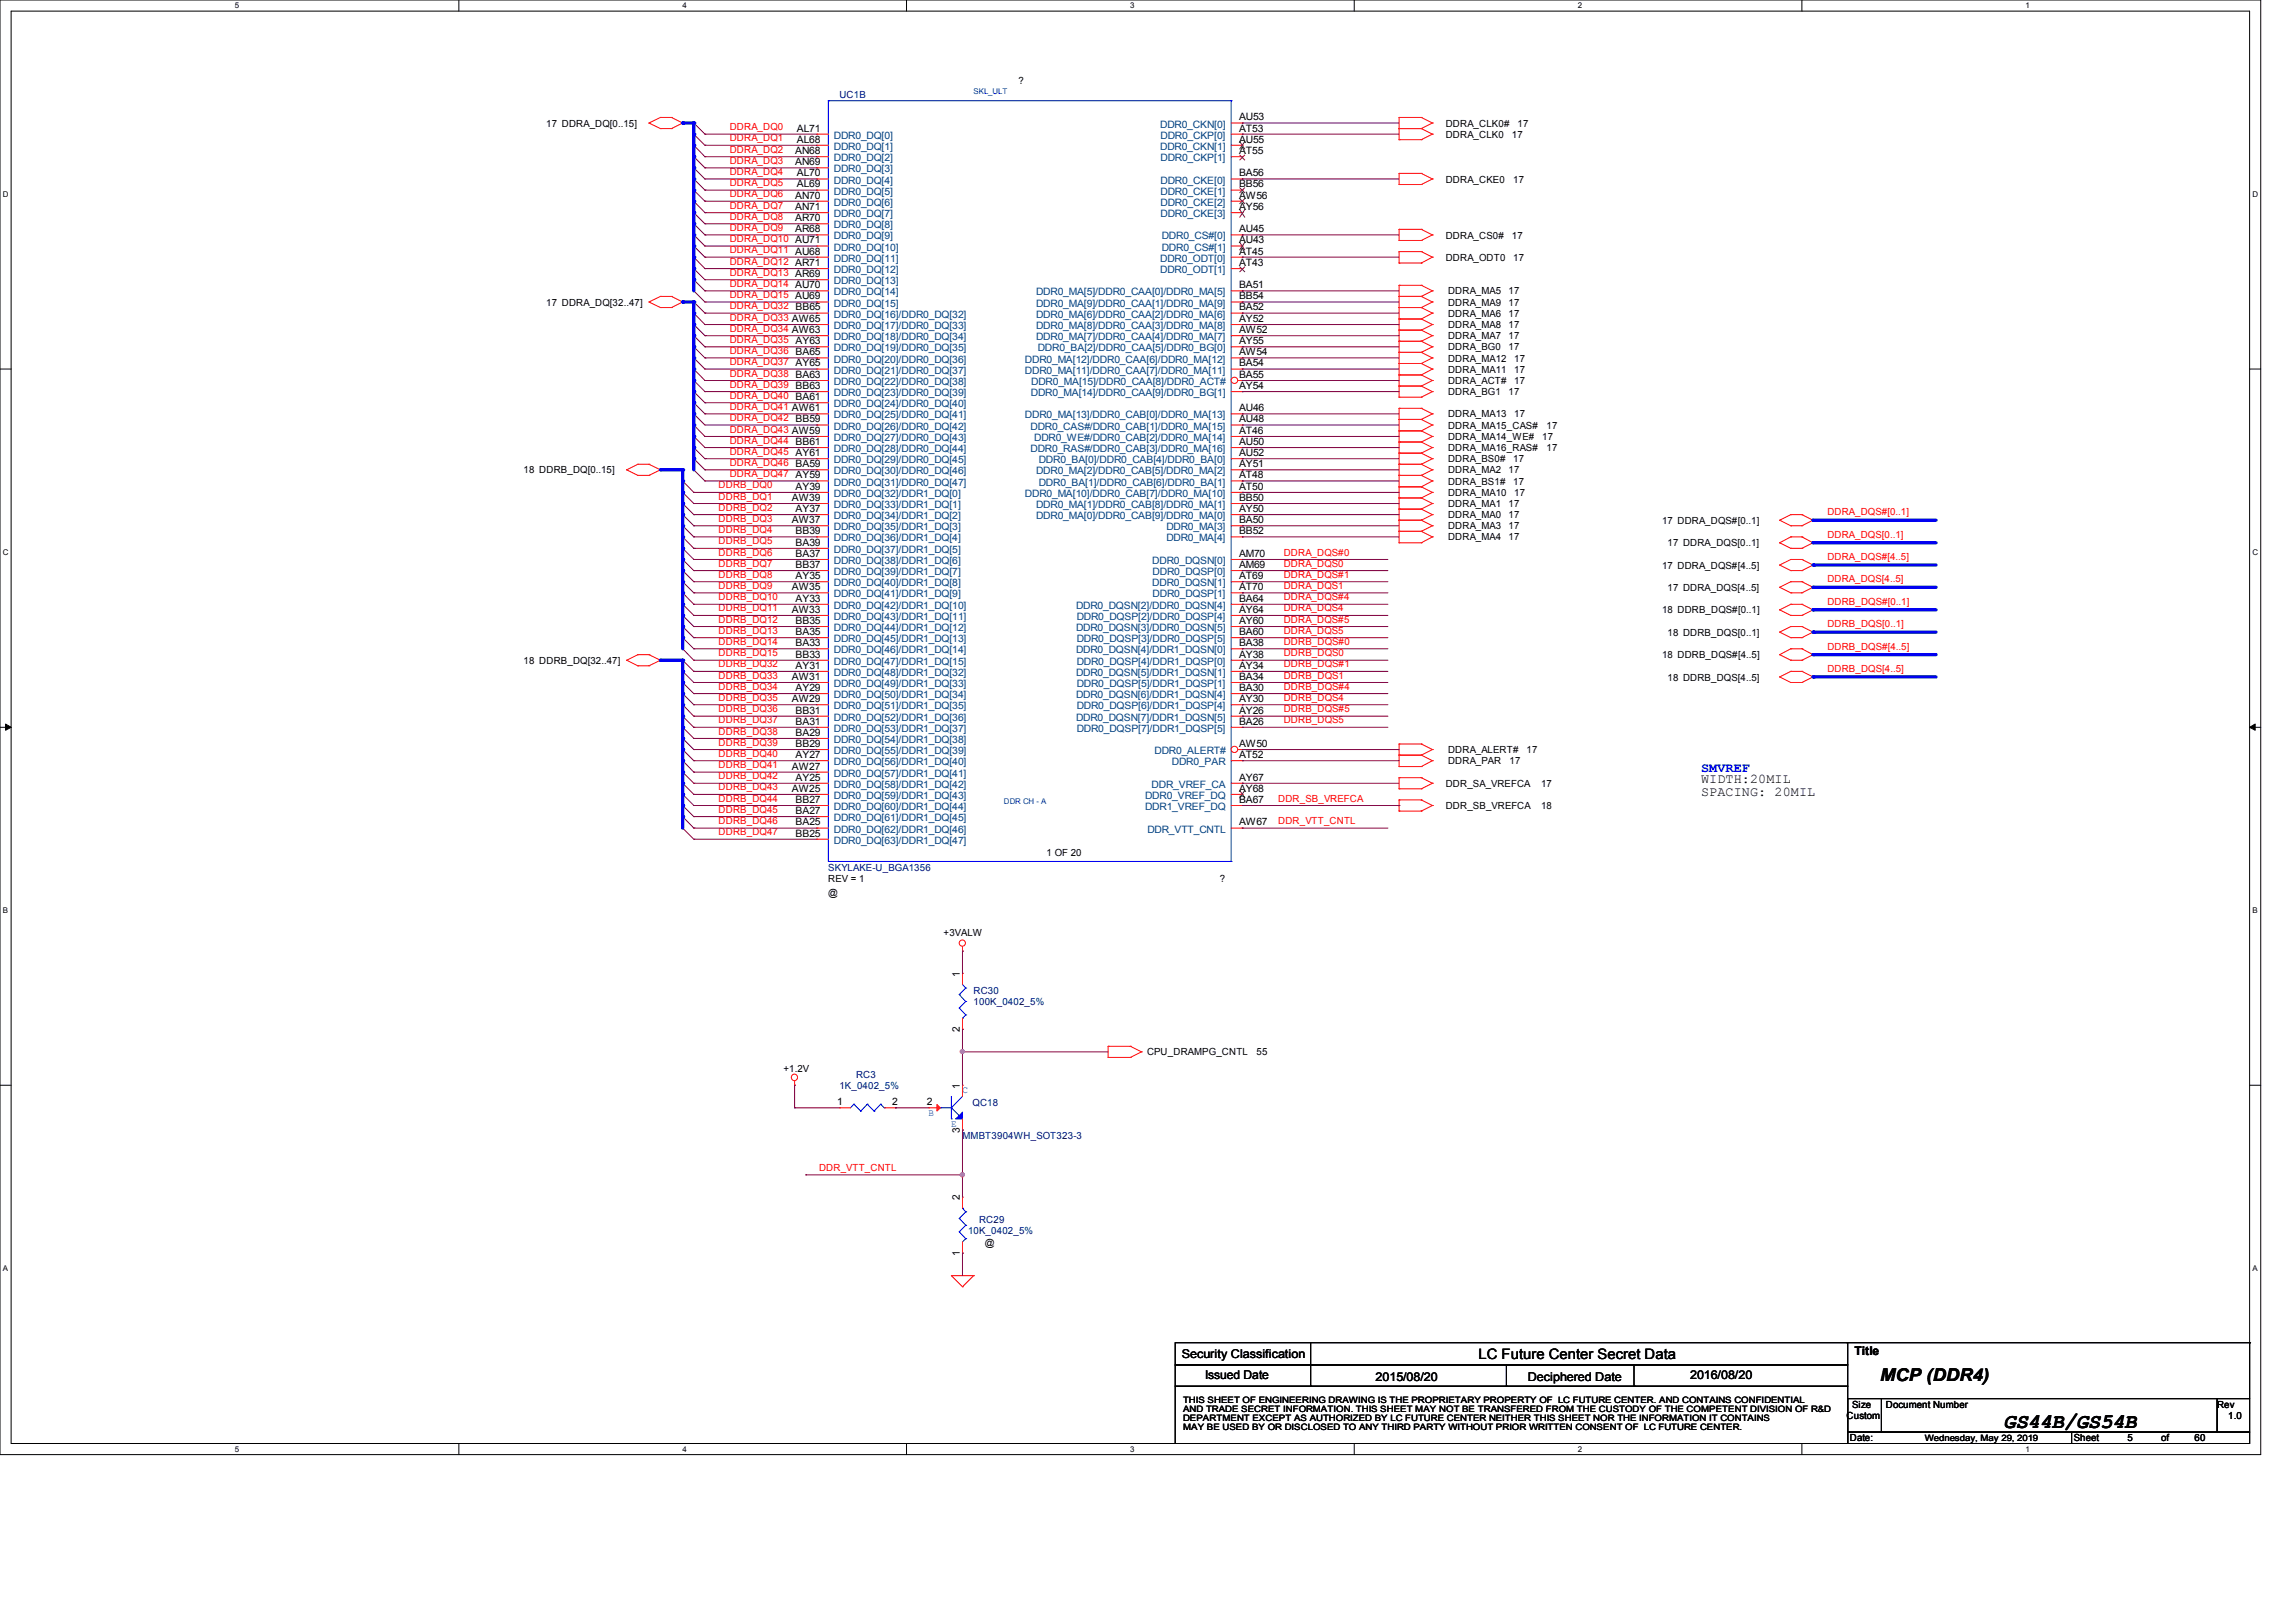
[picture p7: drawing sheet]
<svg xmlns="http://www.w3.org/2000/svg" width="297mm" height="210mm" viewBox="0 0 297 210" stroke-linecap="round" stroke-linejoin="round" font-family="sans-serif">
<defs><g id="words">
<text font-size="2.7" x="259.2" y="184.7">GS44B/GS54B</text>
<text font-size="2.3" x="243.2" y="178.7">MCP (DDR4)</text>
<text font-size="1.9" x="191.3" y="175.9">LC Future Center Secret Data</text>
<g font-size="1.7">
<text x="220" y="101.3">WIDTH:20MIL</text>
<text x="220" y="103">SPACING: 20MIL</text>
</g>
<text font-size="1.7" fill="#00f" x="220" y="99.9">SMVREF</text>
<g font-size="1.6">
<text x="152.9" y="175.7">Security Classification</text>
<text x="155.9" y="178.5">Issued Date</text>
<text x="177.9" y="178.6">2015/08/20</text>
<text x="197.6" y="178.6">Deciphered Date</text>
<text x="218.6" y="178.5">2016/08/20</text>
<text x="239.9" y="175.3">Title</text>
</g>
<g font-size="1.3">
<text x="131.7" y="10.9">?</text>
<text x="70.7" y="16.4">17 DDRA_DQ[0..15]</text>
<text x="103.1" y="17">AL71</text>
<text x="160.3" y="15.6">AU53</text>
<text x="160.3" y="17">AT53</text>
<text x="187" y="17.8">DDRA_CLK0</text>
<text x="187" y="16.4">DDRA_CLK0#</text>
<text x="195.6" y="17.8">17</text>
<text x="196.3" y="16.4">17</text>
<text x="102.9" y="19.9">AN68</text>
<text x="102.9" y="21.4">AN69</text>
<text x="103.1" y="18.5">AL68</text>
<text x="103.1" y="22.8">AL70</text>
<text x="160.3" y="22.8">BA56</text>
<text x="160.3" y="18.5">AU55</text>
<text x="160.3" y="19.9">AT55</text>
<text x="187" y="23.6">DDRA_CKE0</text>
<text x="195.7" y="23.6">17</text>
<text x="102.9" y="25.7">AN70</text>
<text x="102.9" y="27.2">AN71</text>
<text x="102.9" y="28.6">AR70</text>
<text x="103.1" y="24.3">AL69</text>
<text x="160.3" y="24.3">BB56</text>
<text x="160.3" y="25.7">AW56</text>
<text x="160.3" y="27.2">AY56</text>
<text x="102.9" y="30.1">AR68</text>
<text x="160.3" y="30.1">AU45</text>
<text x="160.3" y="31.5">AU43</text>
<text x="160.3" y="32.9">AT45</text>
<text x="160.3" y="34.4">AT43</text>
<text x="187" y="33.7">DDRA_ODT0</text>
<text x="187" y="30.9">DDRA_CS0#</text>
<text x="195.6" y="30.9">17</text>
<text x="195.7" y="33.7">17</text>
<text x="70.7" y="39.5">17 DDRA_DQ[32..47]</text>
<text x="160.3" y="37.3">BA51</text>
<text x="160.3" y="40.2">BA52</text>
<text x="160.3" y="41.7">AY52</text>
<text x="160.3" y="38.7">BB54</text>
<text x="187.3" y="38.1">DDRA_MA5</text>
<text x="187.3" y="41">DDRA_MA6</text>
<text x="187.3" y="39.5">DDRA_MA9</text>
<text x="195.1" y="38.1">17</text>
<text x="195.1" y="41">17</text>
<text x="195.1" y="39.5">17</text>
<text x="160.3" y="44.5">AY55</text>
<text x="160.3" y="47.4">BA54</text>
<text x="160.3" y="46">AW54</text>
<text x="160.3" y="43.1">AW52</text>
<text x="187.3" y="45.3">DDRA_BG0</text>
<text x="187.3" y="43.9">DDRA_MA7</text>
<text x="187.3" y="42.5">DDRA_MA8</text>
<text x="187.3" y="46.8">DDRA_MA12</text>
<text x="195.1" y="45.3">17</text>
<text x="195.1" y="43.9">17</text>
<text x="195.1" y="42.5">17</text>
<text x="195.9" y="46.8">17</text>
<text x="160.3" y="53.2">AU46</text>
<text x="160.3" y="50.3">AY54</text>
<text x="160.3" y="48.9">BA55</text>
<text x="187.3" y="48.2">DDRA_MA11</text>
<text x="187.3" y="49.7">DDRA_ACT#</text>
<text x="187.3" y="51.1">DDRA_BG1</text>
<text x="195.1" y="51.1">17</text>
<text x="195.9" y="48.2">17</text>
<text x="195.9" y="49.7">17</text>
<text x="160.3" y="59">AU52</text>
<text x="160.3" y="54.7">AU48</text>
<text x="160.3" y="57.6">AU50</text>
<text x="160.3" y="56.1">AT46</text>
<text x="187.3" y="55.5">DDRA_MA15_CAS#</text>
<text x="187.3" y="56.9">DDRA_MA14_WE#</text>
<text x="187.3" y="58.4">DDRA_MA16_RAS#</text>
<text x="187.3" y="59.8">DDRA_BS0#</text>
<text x="187.3" y="54">DDRA_MA13</text>
<text x="195.7" y="59.8">17</text>
<text x="195.9" y="54">17</text>
<text x="199.5" y="56.9">17</text>
<text x="200.1" y="55.5">17</text>
<text x="200.1" y="58.4">17</text>
<text x="67.7" y="61.3">18 DDRB_DQ[0..15]</text>
<text x="102.4" y="64.8">AW39</text>
<text x="102.9" y="63.4">AY39</text>
<text x="160.3" y="61.9">AT48</text>
<text x="160.3" y="64.8">BB50</text>
<text x="160.3" y="63.4">AT50</text>
<text x="160.3" y="60.5">AY51</text>
<text x="187.3" y="62.7">DDRA_BS1#</text>
<text x="187.3" y="61.3">DDRA_MA2</text>
<text x="187.3" y="65.6">DDRA_MA1</text>
<text x="187.3" y="64.2">DDRA_MA10</text>
<text x="195.1" y="61.3">17</text>
<text x="195.1" y="65.6">17</text>
<text x="195.7" y="62.7">17</text>
<text x="195.9" y="64.2">17</text>
<text x="102.4" y="67.7">AW37</text>
<text x="102.9" y="66.3">AY37</text>
<text x="102.9" y="69.1">BB39</text>
<text x="102.9" y="70.6">BA39</text>
<text x="160.3" y="66.3">AY50</text>
<text x="160.3" y="67.7">BA50</text>
<text x="160.3" y="69.1">BB52</text>
<text x="187.3" y="68.5">DDRA_MA3</text>
<text x="187.3" y="67.1">DDRA_MA0</text>
<text x="187.3" y="69.9">DDRA_MA4</text>
<text x="195.1" y="68.5">17</text>
<text x="195.1" y="67.1">17</text>
<text x="195.1" y="69.9">17</text>
<text x="215" y="67.8">17 DDRA_DQS#[0..1]</text>
<text x="215.7" y="70.7">17 DDRA_DQS[0..1]</text>
<text x="102.4" y="76.4">AW35</text>
<text x="102.9" y="72.1">BA37</text>
<text x="102.9" y="73.5">BB37</text>
<text x="102.9" y="74.9">AY35</text>
<text x="102.9" y="77.9">AY33</text>
<text x="160.3" y="72.1">AM70</text>
<text x="160.3" y="74.9">AT69</text>
<text x="160.3" y="77.9">BA64</text>
<text x="160.3" y="73.5">AM69</text>
<text x="160.3" y="76.4">AT70</text>
<text x="215" y="73.6">17 DDRA_DQS#[4..5]</text>
<text x="215.7" y="76.5">17 DDRA_DQS[4..5]</text>
<text x="102.4" y="79.3">AW33</text>
<text x="102.9" y="80.7">BB35</text>
<text x="102.9" y="82.2">BA35</text>
<text x="102.9" y="83.6">BA33</text>
<text x="160.3" y="80.7">AY60</text>
<text x="160.3" y="83.6">BA38</text>
<text x="160.3" y="79.3">AY64</text>
<text x="160.3" y="82.2">BA60</text>
<text x="215" y="79.4">18 DDRB_DQS#[0..1]</text>
<text x="215.7" y="82.3">18 DDRB_DQS[0..1]</text>
<text x="67.7" y="85.9">18 DDRB_DQ[32..47]</text>
<text x="102.4" y="88">AW31</text>
<text x="102.9" y="85.1">BB33</text>
<text x="102.9" y="86.5">AY31</text>
<text x="102.9" y="89.4">AY29</text>
<text x="160.3" y="86.5">AY34</text>
<text x="160.3" y="89.4">BA30</text>
<text x="160.3" y="85.1">AY38</text>
<text x="160.3" y="88">BA34</text>
<text x="215" y="85.1">18 DDRB_DQS#[4..5]</text>
<text x="215.7" y="88.1">18 DDRB_DQS[4..5]</text>
<text x="102.4" y="90.8">AW29</text>
<text x="102.9" y="92.3">BB31</text>
<text x="102.9" y="93.8">BA31</text>
<text x="102.9" y="95.2">BA29</text>
<text x="160.3" y="92.3">AY26</text>
<text x="160.3" y="90.8">AY30</text>
<text x="160.3" y="93.8">BA26</text>
<text x="102.4" y="99.6">AW27</text>
<text x="102.9" y="96.6">BB29</text>
<text x="102.9" y="98.1">AY27</text>
<text x="102.9" y="101">AY25</text>
<text x="160.3" y="101">AY67</text>
<text x="160.3" y="96.6">AW50</text>
<text x="160.3" y="98.1">AT52</text>
<text x="187" y="101.8">DDR_SA_VREFCA</text>
<text x="187.3" y="97.5">DDRA_ALERT#</text>
<text x="187.3" y="98.9">DDRA_PAR</text>
<text x="195.3" y="98.9">17</text>
<text x="197.5" y="97.5">17</text>
<text x="199.3" y="101.8">17</text>
<text x="102.4" y="102.4">AW25</text>
<text x="102.9" y="103.9">BB27</text>
<text x="102.9" y="105.3">BA27</text>
<text x="102.9" y="106.8">BA25</text>
<text x="160.3" y="102.4">AY68</text>
<text x="160.3" y="103.9">BA67</text>
<text x="160.3" y="106.8">AW67</text>
<text x="187" y="104.7">DDR_SB_VREFCA</text>
<text x="199.3" y="104.7">18</text>
<text x="102.9" y="108.2">BB25</text>
<text x="135.4" y="110.8">1 OF 20</text>
<text x="107.1" y="114.1">REV = 1</text>
<text x="107.1" y="116">@</text>
<text x="157.8" y="114.1">?</text>
<text x="122" y="121.1">+3VALW</text>
<text x="124.2" y="126.4" transform="rotate(-90 124.2 126.4)">1</text>
<text x="124.2" y="133.5" transform="rotate(-90 124.2 133.5)">2</text>
<text x="148.4" y="136.6">CPU_DRAMPG_CNTL</text>
<text x="162.6" y="136.6">55</text>
<text x="101.3" y="138.7">+1.2V</text>
<text x="108.3" y="143">1</text>
<text x="115.4" y="143">2</text>
<text x="119.9" y="143">2</text>
<text x="124.2" y="140.8" transform="rotate(-90 124.2 140.8)">1</text>
<text x="124.2" y="146.6" transform="rotate(-90 124.2 146.6)">3</text>
<text x="124.2" y="155.3" transform="rotate(-90 124.2 155.3)">2</text>
<text x="127.4" y="161.2">@</text>
<text x="124.2" y="162.5" transform="rotate(-90 124.2 162.5)">1</text>
<text x="238.9" y="183.6">Custom</text>
<text x="239.6" y="182.2">Size</text>
<text x="244" y="182.2">Document Number</text>
<text x="286.8" y="182.2">Rev</text>
<text x="288.2" y="183.6">1.0</text>
<text x="239.3" y="186.5">Date:</text>
<text x="268.3" y="186.5">Sheet</text>
<text x="275.2" y="186.5">5</text>
<text x="279.6" y="186.5">of</text>
<text x="283.9" y="186.5">60</text>
</g>
<g font-size="1.3" fill="#f00">
<text x="94.4" y="16.8">DDRA_DQ0</text>
<text x="94.4" y="18.3">DDRA_DQ1</text>
<text x="94.4" y="22.6">DDRA_DQ4</text>
<text x="94.4" y="21.2">DDRA_DQ3</text>
<text x="94.4" y="19.8">DDRA_DQ2</text>
<text x="94.4" y="27">DDRA_DQ7</text>
<text x="94.4" y="28.4">DDRA_DQ8</text>
<text x="94.4" y="25.5">DDRA_DQ6</text>
<text x="94.4" y="24.1">DDRA_DQ5</text>
<text x="94.4" y="29.9">DDRA_DQ9</text>
<text x="94.4" y="31.3">DDRA_DQ10 AU71</text>
<text x="94.4" y="32.8">DDRA_DQ11 AU68</text>
<text x="94.4" y="34.2">DDRA_DQ12 AR71</text>
<text x="94.4" y="35.7">DDRA_DQ13 AR69</text>
<text x="94.4" y="38.6">DDRA_DQ15 AU69</text>
<text x="94.4" y="37.1">DDRA_DQ14 AU70</text>
<text x="94.4" y="40">DDRA_DQ32 BB65</text>
<text x="94.4" y="41.5">DDRA_DQ33 AW65</text>
<text x="94.4" y="42.9">DDRA_DQ34 AW63</text>
<text x="94.4" y="44.4">DDRA_DQ35 AY63</text>
<text x="94.4" y="45.8">DDRA_DQ36 BA65</text>
<text x="94.4" y="47.2">DDRA_DQ37 AY65</text>
<text x="94.4" y="48.7">DDRA_DQ38 BA63</text>
<text x="94.4" y="50.2">DDRA_DQ39 BB63</text>
<text x="94.4" y="51.6">DDRA_DQ40 BA61</text>
<text x="94.4" y="53">DDRA_DQ41 AW61</text>
<text x="94.4" y="54.5">DDRA_DQ42 BB59</text>
<text x="94.4" y="56">DDRA_DQ43 AW59</text>
<text x="94.4" y="57.4">DDRA_DQ44 BB61</text>
<text x="94.4" y="58.8">DDRA_DQ45 AY61</text>
<text x="93" y="64.6">DDRB_DQ1</text>
<text x="93" y="63.2">DDRB_DQ0</text>
<text x="94.4" y="60.3">DDRA_DQ46 BA59</text>
<text x="94.4" y="61.7">DDRA_DQ47 AY59</text>
<text x="93" y="70.4">DDRB_DQ5</text>
<text x="93" y="69">DDRB_DQ4</text>
<text x="93" y="67.5">DDRB_DQ3</text>
<text x="93" y="66.1">DDRB_DQ2</text>
<text x="93" y="71.9">DDRB_DQ6</text>
<text x="166.1" y="71.9">DDRA_DQS#0</text>
<text x="236.4" y="66.7">DDRA_DQS#[0..1]</text>
<text x="236.4" y="69.6">DDRA_DQS[0..1]</text>
<text x="93" y="76.2">DDRB_DQ9</text>
<text x="93" y="74.8">DDRB_DQ8</text>
<text x="93" y="73.3">DDRB_DQ7</text>
<text x="93" y="77.7">DDRB_DQ10</text>
<text x="166.1" y="77.7">DDRA_DQS#4</text>
<text x="166.1" y="74.8">DDRA_DQS#1</text>
<text x="166.1" y="73.3">DDRA_DQS0</text>
<text x="166.1" y="76.2">DDRA_DQS1</text>
<text x="236.4" y="72.5">DDRA_DQS#[4..5]</text>
<text x="236.4" y="75.4">DDRA_DQS[4..5]</text>
<text x="93" y="82">DDRB_DQ13</text>
<text x="93" y="80.6">DDRB_DQ12</text>
<text x="93" y="79.1">DDRB_DQ11</text>
<text x="93" y="83.4">DDRB_DQ14</text>
<text x="166.1" y="83.4">DDRB_DQS#0</text>
<text x="166.1" y="80.6">DDRA_DQS#5</text>
<text x="166.1" y="79.1">DDRA_DQS4</text>
<text x="166.1" y="82">DDRA_DQS5</text>
<text x="236.4" y="78.3">DDRB_DQS#[0..1]</text>
<text x="236.4" y="81.2">DDRB_DQS[0..1]</text>
<text x="93" y="84.9">DDRB_DQ15</text>
<text x="93" y="87.8">DDRB_DQ33</text>
<text x="93" y="86.4">DDRB_DQ32</text>
<text x="93" y="89.2">DDRB_DQ34</text>
<text x="166.1" y="86.4">DDRB_DQS#1</text>
<text x="166.1" y="87.8">DDRB_DQS1</text>
<text x="166.1" y="84.9">DDRB_DQS0</text>
<text x="166.1" y="89.2">DDRB_DQS#4</text>
<text x="236.4" y="84.1">DDRB_DQS#[4..5]</text>
<text x="236.4" y="87">DDRB_DQS[4..5]</text>
<text x="93" y="93.6">DDRB_DQ37</text>
<text x="93" y="92.2">DDRB_DQ36</text>
<text x="93" y="90.7">DDRB_DQ35</text>
<text x="93" y="95">DDRB_DQ38</text>
<text x="166.1" y="90.7">DDRB_DQS4</text>
<text x="166.1" y="93.6">DDRB_DQS5</text>
<text x="166.1" y="92.2">DDRB_DQS#5</text>
<text x="93" y="99.4">DDRB_DQ41</text>
<text x="93" y="97.9">DDRB_DQ40</text>
<text x="93" y="96.5">DDRB_DQ39</text>
<text x="93" y="100.8">DDRB_DQ42</text>
<text x="93" y="105.2">DDRB_DQ45</text>
<text x="93" y="103.7">DDRB_DQ44</text>
<text x="93" y="102.3">DDRB_DQ43</text>
<text x="93" y="106.6">DDRB_DQ46</text>
<text x="165.3" y="106.6">DDR_VTT_CNTL</text>
<text x="165.3" y="103.7">DDR_SB_VREFCA</text>
<text x="93" y="108.1">DDRB_DQ47</text>
<text x="106" y="151.5">DDR_VTT_CNTL</text>
</g>
<g font-size="1.3" fill="#004080">
<text x="107.9" y="17.9">DDR0_DQ[0]</text>
<text x="150.1" y="16.5">DDR0_CKN[0]</text>
<text x="150.1" y="17.9">DDR0_CKP[0]</text>
<text x="107.9" y="19.4">DDR0_DQ[1]</text>
<text x="107.9" y="20.9">DDR0_DQ[2]</text>
<text x="107.9" y="22.3">DDR0_DQ[3]</text>
<text x="107.9" y="23.7">DDR0_DQ[4]</text>
<text x="150.1" y="19.4">DDR0_CKN[1]</text>
<text x="150.1" y="23.7">DDR0_CKE[0]</text>
<text x="150.1" y="20.9">DDR0_CKP[1]</text>
<text x="107.9" y="25.2">DDR0_DQ[5]</text>
<text x="107.9" y="26.6">DDR0_DQ[6]</text>
<text x="107.9" y="28.1">DDR0_DQ[7]</text>
<text x="107.9" y="29.5">DDR0_DQ[8]</text>
<text x="150.1" y="25.2">DDR0_CKE[1]</text>
<text x="150.1" y="26.6">DDR0_CKE[2]</text>
<text x="150.1" y="28.1">DDR0_CKE[3]</text>
<text x="107.9" y="31">DDR0_DQ[9]</text>
<text x="107.9" y="32.4">DDR0_DQ[10]</text>
<text x="107.9" y="33.9">DDR0_DQ[11]</text>
<text x="107.9" y="35.3">DDR0_DQ[12]</text>
<text x="150.1" y="33.9">DDR0_ODT[0]</text>
<text x="150.1" y="35.3">DDR0_ODT[1]</text>
<text x="150.3" y="31">DDR0_CS#[0]</text>
<text x="150.3" y="32.4">DDR0_CS#[1]</text>
<text x="107.9" y="36.8">DDR0_DQ[13]</text>
<text x="107.9" y="38.2">DDR0_DQ[14]</text>
<text x="107.9" y="39.7">DDR0_DQ[15]</text>
<text x="107.9" y="41.1">DDR0_DQ[16]/DDR0_DQ[32]</text>
<text x="134" y="38.2">DDR0_MA[5]/DDR0_CAA[0]/DDR0_MA[5]</text>
<text x="134" y="41.1">DDR0_MA[6]/DDR0_CAA[2]/DDR0_MA[6]</text>
<text x="134" y="39.7">DDR0_MA[9]/DDR0_CAA[1]/DDR0_MA[9]</text>
<text x="107.9" y="42.6">DDR0_DQ[17]/DDR0_DQ[33]</text>
<text x="107.9" y="44">DDR0_DQ[18]/DDR0_DQ[34]</text>
<text x="107.9" y="45.5">DDR0_DQ[19]/DDR0_DQ[35]</text>
<text x="107.9" y="46.9">DDR0_DQ[20]/DDR0_DQ[36]</text>
<text x="132.6" y="46.9">DDR0_MA[12]/DDR0_CAA[6]/DDR0_MA[12]</text>
<text x="134" y="44">DDR0_MA[7]/DDR0_CAA[4]/DDR0_MA[7]</text>
<text x="134" y="42.6">DDR0_MA[8]/DDR0_CAA[3]/DDR0_MA[8]</text>
<text x="134.2" y="45.5">DDR0_BA[2]/DDR0_CAA[5]/DDR0_BG[0]</text>
<text x="107.9" y="48.3">DDR0_DQ[21]/DDR0_DQ[37]</text>
<text x="107.9" y="49.8">DDR0_DQ[22]/DDR0_DQ[38]</text>
<text x="107.9" y="51.3">DDR0_DQ[23]/DDR0_DQ[39]</text>
<text x="107.9" y="52.7">DDR0_DQ[24]/DDR0_DQ[40]</text>
<text x="132.6" y="48.3">DDR0_MA[11]/DDR0_CAA[7]/DDR0_MA[11]</text>
<text x="133.3" y="51.3">DDR0_MA[14]/DDR0_CAA[9]/DDR0_BG[1]</text>
<text x="133.4" y="49.8">DDR0_MA[15]/DDR0_CAA[8]/DDR0_ACT#</text>
<text x="107.9" y="54.1">DDR0_DQ[25]/DDR0_DQ[41]</text>
<text x="107.9" y="55.6">DDR0_DQ[26]/DDR0_DQ[42]</text>
<text x="107.9" y="57.1">DDR0_DQ[27]/DDR0_DQ[43]</text>
<text x="107.9" y="58.5">DDR0_DQ[28]/DDR0_DQ[44]</text>
<text x="107.9" y="59.9">DDR0_DQ[29]/DDR0_DQ[45]</text>
<text x="132.6" y="54.1">DDR0_MA[13]/DDR0_CAB[0]/DDR0_MA[13]</text>
<text x="133.3" y="55.6">DDR0_CAS#/DDR0_CAB[1]/DDR0_MA[15]</text>
<text x="133.3" y="58.5">DDR0_RAS#/DDR0_CAB[3]/DDR0_MA[16]</text>
<text x="133.8" y="57.1">DDR0_WE#/DDR0_CAB[2]/DDR0_MA[14]</text>
<text x="134.4" y="59.9">DDR0_BA[0]/DDR0_CAB[4]/DDR0_BA[0]</text>
<text x="107.9" y="61.4">DDR0_DQ[30]/DDR0_DQ[46]</text>
<text x="107.9" y="62.8">DDR0_DQ[31]/DDR0_DQ[47]</text>
<text x="107.9" y="64.3">DDR0_DQ[32]/DDR1_DQ[0]</text>
<text x="107.9" y="65.7">DDR0_DQ[33]/DDR1_DQ[1]</text>
<text x="132.6" y="64.3">DDR0_MA[10]/DDR0_CAB[7]/DDR0_MA[10]</text>
<text x="134" y="65.7">DDR0_MA[1]/DDR0_CAB[8]/DDR0_MA[1]</text>
<text x="134" y="61.4">DDR0_MA[2]/DDR0_CAB[5]/DDR0_MA[2]</text>
<text x="134.4" y="62.8">DDR0_BA[1]/DDR0_CAB[6]/DDR0_BA[1]</text>
<text x="107.9" y="67.2">DDR0_DQ[34]/DDR1_DQ[2]</text>
<text x="107.9" y="68.6">DDR0_DQ[35]/DDR1_DQ[3]</text>
<text x="107.9" y="70.1">DDR0_DQ[36]/DDR1_DQ[4]</text>
<text x="107.9" y="71.5">DDR0_DQ[37]/DDR1_DQ[5]</text>
<text x="134" y="67.2">DDR0_MA[0]/DDR0_CAB[9]/DDR0_MA[0]</text>
<text x="150.9" y="68.6">DDR0_MA[3]</text>
<text x="150.9" y="70.1">DDR0_MA[4]</text>
<text x="107.9" y="73">DDR0_DQ[38]/DDR1_DQ[6]</text>
<text x="107.9" y="74.4">DDR0_DQ[39]/DDR1_DQ[7]</text>
<text x="107.9" y="75.9">DDR0_DQ[40]/DDR1_DQ[8]</text>
<text x="107.9" y="77.3">DDR0_DQ[41]/DDR1_DQ[9]</text>
<text x="149.1" y="73">DDR0_DQSN[0]</text>
<text x="149.1" y="75.9">DDR0_DQSN[1]</text>
<text x="149.1" y="74.4">DDR0_DQSP[0]</text>
<text x="149.1" y="77.3">DDR0_DQSP[1]</text>
<text x="107.9" y="78.8">DDR0_DQ[42]/DDR1_DQ[10]</text>
<text x="107.9" y="80.2">DDR0_DQ[43]/DDR1_DQ[11]</text>
<text x="107.9" y="81.7">DDR0_DQ[44]/DDR1_DQ[12]</text>
<text x="107.9" y="83.1">DDR0_DQ[45]/DDR1_DQ[13]</text>
<text x="139.2" y="78.8">DDR0_DQSN[2]/DDR0_DQSN[4]</text>
<text x="139.2" y="81.7">DDR0_DQSN[3]/DDR0_DQSN[5]</text>
<text x="139.3" y="80.2">DDR0_DQSP[2]/DDR0_DQSP[4]</text>
<text x="139.3" y="83.1">DDR0_DQSP[3]/DDR0_DQSP[5]</text>
<text x="107.9" y="84.5">DDR0_DQ[46]/DDR1_DQ[14]</text>
<text x="107.9" y="86">DDR0_DQ[47]/DDR1_DQ[15]</text>
<text x="107.9" y="87.5">DDR0_DQ[48]/DDR1_DQ[32]</text>
<text x="107.9" y="88.9">DDR0_DQ[49]/DDR1_DQ[33]</text>
<text x="139.2" y="84.5">DDR0_DQSN[4]/DDR1_DQSN[0]</text>
<text x="139.2" y="87.5">DDR0_DQSN[5]/DDR1_DQSN[1]</text>
<text x="139.3" y="86">DDR0_DQSP[4]/DDR1_DQSP[0]</text>
<text x="139.3" y="88.9">DDR0_DQSP[5]/DDR1_DQSP[1]</text>
<text x="107.9" y="90.3">DDR0_DQ[50]/DDR1_DQ[34]</text>
<text x="107.9" y="91.8">DDR0_DQ[51]/DDR1_DQ[35]</text>
<text x="107.9" y="93.3">DDR0_DQ[52]/DDR1_DQ[36]</text>
<text x="107.9" y="94.7">DDR0_DQ[53]/DDR1_DQ[37]</text>
<text x="139.2" y="90.3">DDR0_DQSN[6]/DDR1_DQSN[4]</text>
<text x="139.2" y="93.3">DDR0_DQSN[7]/DDR1_DQSN[5]</text>
<text x="139.3" y="91.8">DDR0_DQSP[6]/DDR1_DQSP[4]</text>
<text x="139.3" y="94.7">DDR0_DQSP[7]/DDR1_DQSP[5]</text>
<text x="107.9" y="96.1">DDR0_DQ[54]/DDR1_DQ[38]</text>
<text x="107.9" y="97.6">DDR0_DQ[55]/DDR1_DQ[39]</text>
<text x="107.9" y="99">DDR0_DQ[56]/DDR1_DQ[40]</text>
<text x="107.9" y="100.5">DDR0_DQ[57]/DDR1_DQ[41]</text>
<text x="107.9" y="101.9">DDR0_DQ[58]/DDR1_DQ[42]</text>
<text x="149" y="101.9">DDR_VREF_CA</text>
<text x="149.4" y="97.6">DDR0_ALERT#</text>
<text x="151.6" y="99">DDR0_PAR</text>
<text x="107.9" y="103.4">DDR0_DQ[59]/DDR1_DQ[43]</text>
<text x="107.9" y="104.8">DDR0_DQ[60]/DDR1_DQ[44]</text>
<text x="107.9" y="106.3">DDR0_DQ[61]/DDR1_DQ[45]</text>
<text x="107.9" y="107.7">DDR0_DQ[62]/DDR1_DQ[46]</text>
<text x="148.1" y="103.4">DDR0_VREF_DQ</text>
<text x="148.1" y="104.8">DDR1_VREF_DQ</text>
<text x="148.4" y="107.7">DDR_VTT_CNTL</text>
<text x="107.9" y="109.2">DDR0_DQ[63]/DDR1_DQ[47]</text>
</g>
<g font-size="1.3" fill="#000080">
<text x="108.6" y="12.7">UC1B</text>
<text x="107.1" y="112.6">SKYLAKE-U_BGA1356</text>
<text x="125.9" y="128.6">RC30</text>
<text x="125.9" y="130">100K_0402_5%</text>
<text x="108.6" y="140.9">1K_0402_5%</text>
<text x="110.7" y="139.4">RC3</text>
<text x="125.8" y="143">QC18</text>
<text x="124.5" y="147.4">MMBT3904WH_SOT323-3</text>
<text x="125.2" y="159.7">10K_0402_5%</text>
<text x="126.7" y="158.3">RC29</text>
</g>
<g font-size="1.3" fill="#00f">
<text x="124.5" y="141.5">C</text>
<text x="120.1" y="144.4">B</text>
<text x="123" y="145.8">E</text>
</g>
<g font-size="1.1">
<text x="153" y="181.5">THIS SHEET OF ENGINEERING DRAWING IS THE PROPRIETARY PROPERTY OF LC FUTURE CENTER. AND CONTAINS CONFIDENTIAL</text>
<text x="153" y="182.7">AND TRADE SECRET INFORMATION. THIS SHEET MAY NOT BE TRANSFERED FROM THE CUSTODY OF THE COMPETENT DIVISION OF R&amp;D</text>
<text x="153" y="183.9">DEPARTMENT EXCEPT AS AUTHORIZED BY LC FUTURE CENTER NEITHER THIS SHEET NOR THE INFORMATION IT CONTAINS</text>
<text x="153" y="185">MAY BE USED BY OR DISCLOSED TO ANY THIRD PARTY WITHOUT PRIOR WRITTEN CONSENT OF LC FUTURE CENTER.</text>
<text x="249" y="186.4">Wednesday, May 29, 2019</text>
</g>
<g font-size="1">
<text x="30.4" y="1.1">5</text>
<text x="88.3" y="1.1">4</text>
<text x="146.2" y="1.1">3</text>
<text x="204.1" y="1.1">2</text>
<text x="262" y="1.1">1</text>
<text x=".4" y="25.5">D</text>
<text x="291.4" y="25.5">D</text>
<text x=".4" y="71.8">C</text>
<text x="291.4" y="71.8">C</text>
<text x=".4" y="118.2">B</text>
<text x="291.4" y="118.2">B</text>
<text x=".4" y="164.5">A</text>
<text x="291.4" y="164.5">A</text>
<text x="30.4" y="187.8">5</text>
<text x="88.3" y="187.8">4</text>
<text x="146.2" y="187.8">3</text>
<text x="204.1" y="187.8">2</text>
<text x="262" y="187.8">1</text>
</g>
<g font-size="1" fill="#00f">
<text x="125.9" y="12.2">SKL_ULT</text>
<text x="129.9" y="104">DDR CH - A</text>
</g>
</g></defs>
<path d="M0 0h292.4v188.2h-292.4zM1.4 1.4h289.6v185.4h-289.6z" fill="none" stroke="#000" stroke-width=".13"/>
<g fill="#fff">
<path d="M30.4 .2h.5v1.1h-.5z"/>
<path d="M30.4 186.9h.5v1.2h-.5z"/>
</g>
<path d="M59.4 0v1.4M59.4 186.8v1.4" fill="none" stroke="#000" stroke-width=".13"/>
<g fill="#fff">
<path d="M88.3 .2h.6v1.1h-.6z"/>
<path d="M88.3 186.9h.6v1.2h-.6z"/>
</g>
<path d="M117.3 0v1.4M117.3 186.8v1.4" fill="none" stroke="#000" stroke-width=".13"/>
<g fill="#fff">
<path d="M146.2 .2h.6v1.1h-.6z"/>
<path d="M146.2 186.9h.6v1.2h-.6z"/>
</g>
<path d="M175.2 0v1.4M175.2 186.8v1.4" fill="none" stroke="#000" stroke-width=".13"/>
<g fill="#fff">
<path d="M204.1 .2h.6v1.1h-.6z"/>
<path d="M204.1 186.9h.6v1.2h-.6z"/>
</g>
<path d="M233.1 0v1.4M233.1 186.8v1.4" fill="none" stroke="#000" stroke-width=".13"/>
<g fill="#fff">
<path d="M262 .2h.6v1.1h-.6z"/>
<path d="M262 186.9h.6v1.2h-.6z"/>
<path d="M.4 24.6h.7v1.1h-.7z"/>
<path d="M291.4 24.6h.7v1.1h-.7z"/>
<path d="M.4 70.9h.7v1.2h-.7z"/>
<path d="M291.4 70.9h.7v1.2h-.7z"/>
</g>
<path d="M0 47.8h1.4M291 47.8h1.4" fill="none" stroke="#000" stroke-width=".13"/>
<g fill="#fff">
<path d="M.4 117.3h.7v1.1h-.7z"/>
<path d="M291.4 117.3h.7v1.1h-.7z"/>
</g>
<path d="M0 94.1h1.4M291 94.1h1.4" fill="none" stroke="#000" stroke-width=".13"/>
<path d="M.7 93.7l.7 .4-.7 .4zM291 94.1l.7-.4v.8z" fill="#000" stroke="#000" stroke-width=".13"/>
<g fill="#fff">
<path d="M.4 163.6h.6v1.1h-.6z"/>
<path d="M291.4 163.6h.6v1.1h-.6z"/>
</g>
<g fill="none" stroke="#000" stroke-width=".13">
<path d="M0 140.4h1.4M291 140.4h1.4M152 173.7h87v2.9h-87zM152 176.6h87v2.8h-87zM152 179.4h87v7.4h-87zM169.5 176.6h.1M169.5 179.4h.1M169.5 173.7v5.7M194.9 179.4h.1M194.9 176.6v2.8M211.4 179.4h.1M211.4 176.6v2.8"/>
<path d="M238.9 173.7h52.1M291 173.7h.1M291 173.7v7.3M239 181h4.4v4.3h-4.4zM239 185.3h29v1.5h-29zM243.4 181h43.4v4.3h-43.4zM268 185.3h23v1.5h-23zM286.8 181h4.2v4.3h-4.2z"/>
</g>
<g fill="none" stroke="#f00" stroke-width=".13">
<path d="M83.9 15.9h.1M83.9 15.9l1.5 .7M85.4 15.2h.1M85.4 16.6h.1M85.4 16.6h1.5M85.4 15.2h1.5M85.4 15.2l-1.5 .7M86.9 15.2h.1M86.9 16.6h.1M86.9 15.2l1.4 .7M88.3 15.9h.1M88.3 15.9l-1.4 .7"/>
<path d="M181 18.1h.1M181 16.6h.1M181 15.2h.1M181 15.2v2.9M181 16.6h2.9M181 18.1h2.9M181 15.2h2.9M183.9 16.6h.1M183.9 18.1h.1M183.9 15.2h.1M183.9 16.6l1.4 .8M183.9 15.2l1.4 .7"/>
<path d="M185.3 17.4h.1M185.3 15.9h.1M185.3 17.4l-1.4 .7M185.3 15.9l-1.4 .7M83.9 39.1h.1M83.9 39.1l1.5 .7M85.4 38.4h.1M85.4 39.8h.1M85.4 38.4h1.5M85.4 39.8h1.5M85.4 38.4l-1.5 .7M86.9 38.4h.1"/>
<path d="M86.9 39.8h.1M86.9 38.4l1.4 .7M88.3 39.1h.1M88.3 39.1l-1.4 .7M181 34h.1M181 32.6h.1M181 23.9h.1M181 22.4h.1M181 31.1h.1M181 29.7h.1M181 36.9h.1M181 38.4h.1"/>
<path d="M181 39.8h.1M181 22.4v1.5M181 29.7v1.4M181 32.6v1.4M181 36.9v14.5M181 32.6h2.9M181 34h2.9M181 22.4h2.9M181 23.9h2.9M181 29.7h2.9M181 31.1h2.9M181 36.9h2.9"/>
<path d="M181 38.4h2.9M181 39.8h2.9M183.9 32.6h.1M183.9 34h.1M183.9 22.4h.1M183.9 23.9h.1M183.9 29.7h.1M183.9 31.1h.1M183.9 36.9h.1M183.9 38.4h.1M183.9 39.8h.1M183.9 32.6l1.4 .7"/>
<path d="M183.9 22.4l1.4 .8M183.9 29.7l1.4 .7M183.9 36.9l1.4 .7M183.9 39.8l1.4 .7M183.9 38.4l1.4 .7M185.3 33.3h.1M185.3 23.2h.1M185.3 30.4h.1M185.3 37.6h.1M185.3 39.1h.1M185.3 33.3l-1.4 .7M185.3 23.2l-1.4 .7"/>
<path d="M185.3 30.4l-1.4 .7M185.3 37.6l-1.4 .8M185.3 39.1l-1.4 .7M181 54.3h.1M181 55.8h.1M181 57.2h.1M181 58.6h.1M181 44.2h.1M181 45.6h.1M181 41.3h.1M181 42.7h.1M181 47h.1"/>
<path d="M181 48.5h.1M181 50h.1M181 52.8h.1M181 51.4h.1M181 54.3h2.9M181 52.8v17.4M181 55.8h2.9M181 57.2h2.9M181 58.6h2.9M181 44.2h2.9M181 45.6h2.9M181 41.3h2.9"/>
<path d="M181 42.7h2.9M181 47h2.9M181 48.5h2.9M181 50h2.9M181 52.8h2.9M181 51.4h2.9M183.9 54.3h.1M183.9 55.8h.1M183.9 57.2h.1M183.9 58.6h.1M183.9 44.2h.1M183.9 45.6h.1"/>
<path d="M183.9 41.3h.1M183.9 42.7h.1M183.9 47h.1M183.9 48.5h.1M183.9 50h.1M183.9 52.8h.1M183.9 51.4h.1M183.9 54.3l1.4 .7M183.9 55.8l1.4 .7M183.9 57.2l1.4 .7M183.9 44.2l1.4 .7M183.9 58.6l1.4 .8"/>
<path d="M183.9 42.7l1.4 .7M183.9 41.3l1.4 .7M183.9 47l1.4 .8M183.9 45.6l1.4 .7M183.9 48.5l1.4 .7M183.9 52.8l1.4 .8M183.9 50l1.4 .7M185.3 55h.1M185.3 56.5h.1M185.3 57.9h.1M185.3 44.9h.1M185.3 59.4h.1"/>
<path d="M185.3 40.5h.1M185.3 43.4h.1M185.3 42h.1M185.3 47.8h.1M185.3 46.3h.1M185.3 49.2h.1M185.3 53.6h.1M185.3 50.7h.1M185.3 55l-1.4 .8M185.3 56.5l-1.4 .7M185.3 57.9l-1.4 .7M185.3 44.9l-1.4 .7"/>
<path d="M185.3 59.4l-1.4 .7M185.3 40.5l-1.4 .8M185.3 43.4l-1.4 .8M185.3 42l-1.4 .7M185.3 47.8l-1.4 .7M185.3 46.3l-1.4 .7M185.3 49.2l-1.4 .8M185.3 53.6l-1.4 .7M185.3 50.7l-1.4 .7M81.1 60.8h.1M81.1 60.8l1.4 .7M82.5 60.1h.1"/>
<path d="M82.5 61.5h.1M82.5 60.1h1.4M82.5 61.5h1.4M82.5 60.1l-1.4 .7M83.9 60.1h.1M83.9 61.5h.1M83.9 60.1l1.5 .7M85.4 60.8h.1M85.4 60.8l-1.5 .7M181 60.1h.1M181 61.5h.1M181 63h.1"/>
<path d="M181 64.4h.1M181 65.9h.1M181 67.3h.1M181 68.7h.1M181 70.2h.1M181 60.1h2.9M181 61.5h2.9M181 63h2.9M181 64.4h2.9M181 65.9h2.9M181 67.3h2.9M181 68.7h2.9"/>
<path d="M181 70.2h2.9M183.9 60.1h.1M183.9 61.5h.1M183.9 63h.1M183.9 64.4h.1M183.9 65.9h.1M183.9 67.3h.1M183.9 68.7h.1M183.9 70.2h.1M183.9 61.5l1.4 .7M183.9 60.1l1.4 .7M183.9 64.4l1.4 .8"/>
<path d="M183.9 63l1.4 .7M183.9 67.3l1.4 .7M183.9 65.9l1.4 .7M183.9 68.7l1.4 .8M185.3 62.2h.1M185.3 60.8h.1M185.3 65.2h.1M185.3 63.7h.1M185.3 68h.1M185.3 66.6h.1M185.3 69.5h.1M185.3 62.2l-1.4 .8"/>
<path d="M185.3 60.8l-1.4 .7M185.3 65.2l-1.4 .7M185.3 63.7l-1.4 .7M185.3 68l-1.4 .7M185.3 66.6l-1.4 .7M185.3 69.5l-1.4 .7M230.2 73.1h.1M230.2 76h.1M230.2 78.9h.1M230.2 67.3h.1M230.2 70.2h.1M230.2 70.2l1.4 .8"/>
<path d="M230.2 73.1l1.4 .7M230.2 76l1.4 .7M230.2 78.9l1.4 .7M230.2 67.3l1.4 .7M231.6 72.4h.1M231.6 73.8h.1M231.6 75.3h.1M231.6 76.7h.1M231.6 78.2h.1M231.6 79.6h.1M231.6 66.6h.1M231.6 68h.1"/>
<path d="M231.6 69.5h.1M231.6 71h.1M231.6 72.4h1.5M231.6 72.4l-1.4 .7M231.6 73.8h1.5M231.6 75.3h1.5M231.6 75.3l-1.4 .7M231.6 76.7h1.5M231.6 78.2h1.5M231.6 78.2l-1.4 .7M231.6 79.6h1.5M231.6 66.6h1.5"/>
<path d="M231.6 66.6l-1.4 .7M231.6 68h1.5M231.6 69.5h1.5M231.6 69.5l-1.4 .7M231.6 71h1.5M233.1 72.4h.1M233.1 73.8h.1M233.1 75.3h.1M233.1 76.7h.1M233.1 78.2h.1M233.1 79.6h.1M233.1 66.6h.1"/>
<path d="M233.1 68h.1M233.1 69.5h.1M233.1 71h.1M233.1 72.4l1.4 .7M233.1 75.3l1.4 .7M233.1 78.2l1.4 .7M233.1 66.6l1.4 .7M233.1 69.5l1.4 .7M234.5 73.1h.1M234.5 76h.1M234.5 78.9h.1M234.5 67.3h.1"/>
<path d="M234.5 70.2h.1M234.5 73.1l-1.4 .7M234.5 76l-1.4 .7M234.5 78.9l-1.4 .7M234.5 67.3l-1.4 .7M234.5 70.2l-1.4 .8M81.1 85.4h.1M81.1 85.4l1.4 .7M82.5 84.7h.1M82.5 86.1h.1M82.5 84.7l-1.4 .7M82.5 84.7h1.4"/>
<path d="M82.5 86.1h1.4M83.9 84.7h.1M83.9 86.1h.1M83.9 84.7l1.5 .7M85.4 85.4h.1M85.4 85.4l-1.5 .7M181 96.3h.1M181 97.7h.1M181 99.2h.1M181 96.3v2.9M181 96.3h2.9M181 97.7h2.9"/>
<path d="M181 99.2h2.9M183.9 96.3h.1M183.9 97.7h.1M183.9 99.2h.1M183.9 96.3l1.4 .7M183.9 97.7l1.4 .7M185.3 97h.1M185.3 98.4h.1M185.3 97l-1.4 .7M185.3 98.4l-1.4 .8M230.2 84.7h.1M230.2 87.6h.1"/>
<path d="M230.2 81.8h.1M230.2 84.7l1.4 .7M230.2 87.6l1.4 .7M230.2 81.8l1.4 .7M231.6 83.9h.1M231.6 85.4h.1M231.6 86.9h.1M231.6 88.3h.1M231.6 81.1h.1M231.6 82.5h.1M231.6 83.9h1.5M231.6 83.9l-1.4 .8"/>
<path d="M231.6 85.4h1.5M231.6 86.9h1.5M231.6 86.9l-1.4 .7M231.6 88.3h1.5M231.6 81.1h1.5M231.6 81.1l-1.4 .7M231.6 82.5h1.5M233.1 83.9h.1M233.1 85.4h.1M233.1 86.9h.1M233.1 88.3h.1M233.1 81.1h.1"/>
<path d="M233.1 82.5h.1M233.1 83.9l1.4 .8M233.1 86.9l1.4 .7M233.1 81.1l1.4 .7M234.5 84.7h.1M234.5 87.6h.1M234.5 81.8h.1M234.5 84.7l-1.4 .7M234.5 87.6l-1.4 .7M234.5 81.8l-1.4 .7M159.3 101.3h1.4M159.3 102.8h1.4"/>
<path d="M159.3 104.2h1.4M159.3 107.1h1.4M160.7 101.3h.1M160.7 102.8h.1M160.7 104.2h.1M160.7 107.1h.1M181 102.1h.1M181 100.6h.1M181 104.9h.1M181 103.5h.1M181 100.6v1.5M181 103.5v1.4"/>
<path d="M181 100.6h2.9M181 102.1h2.9M181 103.5h2.9M181 104.9h2.9M183.9 100.6h.1M183.9 102.1h.1M183.9 103.5h.1M183.9 104.9h.1M183.9 100.6l1.4 .7M183.9 103.5l1.4 .7M185.3 101.3h.1M185.3 104.2h.1"/>
<path d="M185.3 101.3l-1.4 .8M185.3 104.2l-1.4 .7M102.8 139.9v.5M124.5 123.1h.1M124.5 122.5v.6M143.3 136.8h.1M143.3 135.4h.1M143.3 135.4h2.9M143.3 136.8h2.9M143.3 135.4v1.4M146.2 135.4h.1M146.2 136.8h.1"/>
<path d="M146.2 135.4l1.5 .7M147.7 136.1h.1M147.7 136.1l-1.5 .7M102.8 140.4h.1M123.1 165.1h.1M123.1 165.1h2.8M123.1 165.1l1.4 1.4M124.5 166.5h.1M125.9 165.1h.1M125.9 165.1l-1.4 1.4"/>
<circle cx="102.8" cy="139.4" r=".41"/>
<circle cx="124.5" cy="122" r=".4"/>
</g>
<g fill="none" stroke="#800040" stroke-width=".13">
<path d="M89.7 18.8h.1M89.7 17.4h.1M89.7 15.9h.1M89.7 18.8l1.5 1.5M89.7 17.4l1.5 1.4M89.7 15.9l1.5 1.5M89.7 23.2h.1M89.7 36.2h.1M89.7 21.7h.1M89.7 31.8h.1M89.7 27.5h.1M89.7 33.3h.1"/>
<path d="M89.7 30.4h.1M89.7 26h.1M89.7 34.8h.1M89.7 24.6h.1M89.7 37.6h.1M89.7 29h.1M89.7 20.3h.1M89.7 39.1h.1M89.7 23.2l1.5 1.4M89.7 36.2l1.5 1.4M89.7 21.7l1.5 1.5M89.7 31.8l1.5 1.5"/>
<path d="M89.7 27.5l1.5 1.5M89.7 33.3l1.5 1.5M89.7 30.4l1.5 1.4M89.7 26l1.5 1.5M89.7 34.8l1.5 1.4M89.7 24.6l1.5 1.4M89.7 37.6l1.5 1.5M89.7 29l1.5 1.4M89.7 20.3l1.5 1.4M89.7 39.1l1.5 1.4M89.7 40.5h.1M89.7 42h.1"/>
<path d="M89.7 43.4h.1M89.7 44.9h.1M89.7 46.3h.1M89.7 47.8h.1M89.7 49.2h.1M89.7 52.1h.1M89.7 50.7h.1M89.7 53.6h.1M89.7 55h.1M89.7 56.5h.1M89.7 57.9h.1M89.7 59.4h.1"/>
<path d="M89.7 40.5l1.5 1.5M89.7 42l1.5 1.4M89.7 43.4l1.5 1.5M89.7 44.9l1.5 1.4M89.7 46.3l1.5 1.5M89.7 47.8l1.5 1.4M89.7 49.2l1.5 1.5M89.7 52.1l1.5 1.5M89.7 50.7l1.5 1.4M89.7 53.6l1.5 1.4M89.7 55l1.5 1.5M89.7 56.5l1.5 1.4"/>
<path d="M89.7 57.9l1.5 1.5M89.7 59.4l1.5 1.4M88.3 62.2h.1M88.3 63.7h.1M88.3 65.2h.1M88.3 66.6h.1M88.3 68h.1M88.3 69.5h.1M88.3 71h.1M88.3 72.4h.1M88.3 73.8h.1M88.3 75.3h.1"/>
<path d="M88.3 76.7h.1M88.3 78.2h.1M88.3 79.6h.1M88.3 62.2l1.4 1.5M88.3 63.7l1.4 1.5M88.3 65.2l1.4 1.4M88.3 66.6l1.4 1.4M88.3 68l1.4 1.5M88.3 69.5l1.4 1.5M88.3 71l1.4 1.4M88.3 72.4l1.4 1.4M88.3 73.8l1.4 1.5"/>
<path d="M88.3 75.3l1.4 1.4M88.3 76.7l1.4 1.5M88.3 78.2l1.4 1.4M88.3 79.6l1.4 1.5M89.7 60.8h.1M89.7 60.8l1.5 1.4M88.3 81.1h.1M88.3 82.5h.1M88.3 83.9h.1M88.3 86.9h.1M88.3 88.3h.1M88.3 89.7h.1"/>
<path d="M88.3 91.2h.1M88.3 92.7h.1M88.3 97h.1M88.3 98.4h.1M88.3 99.9h.1M88.3 94.1h.1M88.3 95.5h.1M88.3 85.4h.1M88.3 81.1l1.4 1.4M88.3 82.5l1.4 1.4M88.3 83.9l1.4 1.5M88.3 86.9l1.4 1.4"/>
<path d="M88.3 88.3l1.4 1.4M88.3 89.7l1.4 1.5M88.3 91.2l1.4 1.5M88.3 92.7l1.4 1.4M88.3 97l1.4 1.4M88.3 98.4l1.4 1.5M88.3 99.9l1.4 1.4M88.3 94.1l1.4 1.4M88.3 95.5l1.4 1.5M88.3 85.4l1.4 1.5M88.3 101.3h.1M88.3 102.8h.1"/>
<path d="M88.3 104.2h.1M88.3 105.7h.1M88.3 107.1h.1M88.3 101.3l1.4 1.5M88.3 102.8l1.4 1.4M88.3 104.2l1.4 1.5M88.3 105.7l1.4 1.4M88.3 107.1l1.4 1.5"/>
</g>
<path d="M107.1 13h.1M107.1 13v98.5h52.2M107.1 13h52.2M159.3 13h.1M159.3 13v98.5M159.3 111.5h.1" fill="none" stroke="#00f" stroke-width=".13"/>
<path d="M160.3 102.2l.7 1.1M161 102.2l-.7 1.1" fill="none" stroke="#804000" stroke-width=".13"/>
<circle cx="159.7" cy="97" r=".41" fill="#fff" stroke="#f00" stroke-width=".13"/>
<g fill="none" stroke="#f00" stroke-width=".13">
<path d="M159.3 15.9h1.4M159.3 18.8h1.4M159.3 17.4h1.4M160.7 15.9h.1M160.7 18.8h.1M160.7 17.4h.1M159.3 23.2h1.4M159.3 24.6h1.4M159.3 26h1.4M159.3 27.5h1.4M159.3 20.3h1.4M159.3 30.4h1.4"/>
<path d="M159.3 31.8h1.4M160.7 23.2h.1M160.7 24.6h.1M160.7 26h.1M160.7 27.5h.1M160.7 20.3h.1M160.7 30.4h.1M160.7 31.8h.1M159.3 59.4h1.4M159.3 44.9h1.4M159.3 55h1.4M159.3 47.8h1.4"/>
<path d="M159.3 46.3h1.4M159.3 53.6h1.4M159.3 50.7h1.4M160.7 59.4h.1M160.7 44.9h.1M160.7 55h.1M160.7 47.8h.1M160.7 46.3h.1M160.7 53.6h.1M160.7 50.7h.1M159.3 62.2h1.4M159.3 66.6h1.4"/>
<path d="M159.3 65.2h1.4M159.3 63.7h1.4M160.7 62.2h.1M160.7 66.6h.1M160.7 65.2h.1M160.7 63.7h.1M160.1 97h.6M160.7 97h.1"/>
</g>
<path d="M160.3 18.3l.7 1M161 18.3l-.7 1M160.3 24.3l.7 .7M160.3 25.7l.7 .7M160.3 27.1l.7 1M160.3 20l.7 .7M160.3 31.3l.7 1.1M161 24.3l-.7 .7M161 25.7l-.7 .7M161 27.1l-.7 1M161 20l-.7 .7M161 31.3l-.7 1.1" fill="none" stroke="#804000" stroke-width=".13"/>
<circle cx="159.7" cy="49.2" r=".41" fill="#fff" stroke="#f00" stroke-width=".13"/>
<g fill="none" stroke="#f00" stroke-width=".13">
<path d="M105.7 17.4h.1M105.7 18.8h.1M105.7 17.4h1.4M105.7 18.8h1.4M105.7 20.3h.1M105.7 21.7h.1M105.7 23.2h.1M105.7 24.6h.1M105.7 26h.1M105.7 27.5h.1M105.7 29h.1M105.7 30.4h.1"/>
<path d="M105.7 31.8h.1M105.7 33.3h.1M105.7 34.8h.1M105.7 36.2h.1M105.7 37.6h.1M105.7 39.1h.1M105.7 37.6h1.4M105.7 39.1h1.4M105.7 33.3h1.4M105.7 34.8h1.4M105.7 20.3h1.4M105.7 21.7h1.4"/>
<path d="M105.7 23.2h1.4M105.7 24.6h1.4M105.7 26h1.4M105.7 27.5h1.4M105.7 29h1.4M105.7 30.4h1.4M105.7 31.8h1.4M105.7 36.2h1.4M159.3 37.6h1.4M159.3 39.1h1.4M159.3 33.3h1.4M159.3 34.8h1.4"/>
<path d="M160.7 37.6h.1M160.7 39.1h.1M160.7 33.3h.1M160.7 34.8h.1M105.7 40.5h.1M105.7 42h.1M105.7 43.4h.1M105.7 44.9h.1M105.7 46.3h.1M105.7 47.8h.1M105.7 49.2h.1M105.7 50.7h.1"/>
<path d="M105.7 52.1h.1M105.7 53.6h.1M105.7 55h.1M105.7 56.5h.1M105.7 57.9h.1M105.7 59.4h.1M105.7 49.2h1.4M105.7 40.5h1.4M105.7 43.4h1.4M105.7 42h1.4M105.7 57.9h1.4M105.7 56.5h1.4"/>
<path d="M105.7 44.9h1.4M105.7 46.3h1.4M105.7 47.8h1.4M105.7 50.7h1.4M105.7 52.1h1.4M105.7 53.6h1.4M105.7 55h1.4M105.7 59.4h1.4M159.3 40.5h1.4M159.3 43.4h1.4M159.3 42h1.4M159.3 57.9h1.4"/>
<path d="M159.3 56.5h1.4M160.1 49.2h.6M160.7 49.2h.1M160.7 40.5h.1M160.7 43.4h.1M160.7 42h.1M160.7 57.9h.1M160.7 56.5h.1M105.7 60.8h.1M105.7 62.2h.1M105.7 63.7h.1M105.7 65.2h.1"/>
<path d="M105.7 66.6h.1M105.7 68h.1M105.7 69.5h.1M105.7 71h.1M105.7 72.4h.1M105.7 73.8h.1M105.7 75.3h.1M105.7 76.7h.1M105.7 78.2h.1M105.7 79.6h.1M105.7 60.8h1.4M105.7 68h1.4"/>
<path d="M105.7 69.5h1.4M105.7 62.2h1.4M105.7 63.7h1.4M105.7 65.2h1.4M105.7 66.6h1.4M105.7 71h1.4M105.7 72.4h1.4M105.7 73.8h1.4M105.7 75.3h1.4M105.7 76.7h1.4M105.7 78.2h1.4M105.7 79.6h1.4"/>
<path d="M159.3 60.8h1.4M159.3 68h1.4M159.3 69.5h1.4M159.3 72.4h1.4M159.3 73.8h1.4M159.3 75.3h1.4M159.3 76.7h1.4M159.3 78.2h1.4M159.3 79.6h1.4M160.7 60.8h.1M160.7 68h.1M160.7 69.5h.1"/>
<path d="M160.7 72.4h.1M160.7 75.3h.1M160.7 78.2h.1M160.7 73.8h.1M160.7 76.7h.1M160.7 79.6h.1M105.7 81.1h.1M105.7 82.5h.1M105.7 83.9h.1M105.7 85.4h.1M105.7 86.9h.1M105.7 88.3h.1"/>
<path d="M105.7 89.7h.1M105.7 91.2h.1M105.7 92.7h.1M105.7 94.1h.1M105.7 95.5h.1M105.7 97h.1M105.7 98.4h.1M105.7 99.9h.1M105.7 98.4h1.4M105.7 81.1h1.4M105.7 82.5h1.4M105.7 83.9h1.4"/>
<path d="M105.7 85.4h1.4M105.7 86.9h1.4M105.7 88.3h1.4M105.7 89.7h1.4M105.7 91.2h1.4M105.7 92.7h1.4M105.7 94.1h1.4M105.7 95.5h1.4M105.7 97h1.4M105.7 99.9h1.4M159.3 98.4h1.4M159.3 81.1h1.4"/>
<path d="M159.3 82.5h1.4M159.3 83.9h1.4M159.3 85.4h1.4M159.3 86.9h1.4M159.3 88.3h1.4M159.3 89.7h1.4M159.3 91.2h1.4M159.3 92.7h1.4M159.3 94.1h1.4M160.7 98.4h.1M160.7 81.1h.1M160.7 83.9h.1"/>
<path d="M160.7 86.9h.1M160.7 89.7h.1M160.7 92.7h.1M160.7 82.5h.1M160.7 85.4h.1M160.7 88.3h.1M160.7 91.2h.1M160.7 94.1h.1M105.7 101.3h.1M105.7 102.8h.1M105.7 104.2h.1M105.7 105.7h.1"/>
<path d="M105.7 107.1h.1M105.7 108.6h.1M105.7 101.3h1.4M105.7 102.8h1.4M105.7 104.2h1.4M105.7 105.7h1.4M105.7 107.1h1.4M105.7 108.6h1.4M124.5 125.9h.1M124.5 133.2h.1M124.5 125.9v1.5M124.5 131.7v1.5"/>
<path d="M108.6 143.3h.1M108.6 143.3h1.4M114.4 143.3h1.4M115.8 143.3h.1M120.1 143.3h.1M120.1 143.3h1.5M124.5 146.2h.1M124.5 140.4h.1M124.5 154.9h.1M124.5 140.4v1.5M124.5 144.8v1.4M124.5 154.9v1.4"/>
<path d="M124.5 162.1h.1M124.5 160.7v1.4"/>
</g>
<path d="M160.3 34.5l.7 .7M161 34.5l-.7 .7" fill="none" stroke="#804000" stroke-width=".13"/>
<path d="M123.6 144.8l.9-.9v.9z" fill-rule="evenodd" fill="#00f" stroke="#00f" stroke-width=".13"/>
<g fill="none" stroke="#00f" stroke-width=".13">
<path d="M124.1 128.7h.1M124.1 130.4h.1M124.1 128.7l.8 .9M124.1 130.4l.8 .9M124.5 131.7h.1M124.5 127.4l.4 .4M124.9 127.8h.1M124.9 129.6h.1M124.9 131.3h.1M124.9 127.8l-.8 .9M124.9 129.6l-.8 .8M124.9 131.3l-.4 .4"/>
<path d="M110.4 142.9h.1M110.4 142.9l-.4 .4M110.4 142.9l.9 .9M111.3 143.8h.1M112.2 142.9h.1M112.2 142.9l-.9 .9M112.2 142.9l.9 .9M113.1 143.8h.1M113.9 142.9h.1M113.9 142.9l-.8 .9M113.9 142.9l.5 .4M114.4 143.3h.1"/>
<path d="M121.6 143.3h.1M121.6 143.3h1.5M123.1 143.3h.1M123.1 144.8h.1M123.1 143.3l1 1.1M123.1 141.9v2.9M124.1 144.4h.1M124.1 159.4h.1M124.1 157.6h.1M124.1 159.4l.8 .9M124.1 157.6l.8 .9M124.5 156.3h.1"/>
<path d="M124.5 141.9l-1.4 1.4M124.5 156.3l.4 .5M124.9 158.5h.1M124.9 156.8h.1M124.9 158.5l-.8 .9M124.9 156.8l-.8 .8M124.9 160.3h.1M124.9 160.3l-.4 .4"/>
</g>
<path d="M121.2 142.9l.4 .4-.4 .5z" fill="#f00" stroke="#f00" stroke-width=".13"/>
<g fill="none" stroke="#800040" stroke-width=".13">
<path d="M160.7 15.9h.1M160.7 17.4h.1M160.7 15.9h20.3M160.7 17.4h20.3M160.7 33.3h.1M160.7 23.2h.1M160.7 30.4h.1M160.7 37.6h.1M160.7 39.1h.1M160.7 33.3h20.3M160.7 23.2h20.3M160.7 30.4h20.3"/>
<path d="M160.7 37.6h20.3M160.7 39.1h20.3M160.7 59.4h.1M160.7 55h.1M160.7 57.9h.1M160.7 47.8h.1M160.7 56.5h.1M160.7 40.5h.1M160.7 42h.1M160.7 43.4h.1M160.7 46.3h.1M160.7 49.2h.1"/>
<path d="M160.7 53.6h.1M160.7 44.9h.1M160.7 50.7h.1M160.7 59.4h20.3M160.7 55h20.3M160.7 57.9h20.3M160.7 47.8h20.3M160.7 56.5h20.3M160.7 40.5h20.3M160.7 42h20.3M160.7 43.4h20.3M160.7 46.3h20.3"/>
<path d="M160.7 49.2h20.3M160.7 53.6h20.3M160.7 44.9h20.3M160.7 50.7h20.3M89.7 65.2h.1M89.7 63.7h.1M89.7 71h.1M89.7 69.5h.1M89.7 68h.1M89.7 66.6h.1M89.7 76.7h.1M89.7 75.3h.1"/>
<path d="M89.7 73.8h.1M89.7 72.4h.1M89.7 79.6h.1M89.7 78.2h.1M89.7 69.5h16M89.7 68h16M89.7 63.7h16M89.7 65.2h16M89.7 66.6h16M89.7 71h16M89.7 76.7h16M89.7 75.3h16"/>
<path d="M89.7 73.8h16M89.7 72.4h16M89.7 79.6h16M89.7 78.2h16M160.7 69.5h.1M160.7 68h.1M160.7 63.7h.1M160.7 62.2h.1M160.7 60.8h.1M160.7 65.2h.1M160.7 66.6h.1M160.7 69.5h20.3"/>
<path d="M160.7 68h20.3M160.7 63.7h20.3M160.7 62.2h20.3M160.7 60.8h20.3M160.7 65.2h20.3M160.7 66.6h20.3M89.7 82.5h.1M89.7 81.1h.1M89.7 85.4h.1M89.7 83.9h.1M89.7 82.5h16M89.7 81.1h16"/>
<path d="M89.7 85.4h16M89.7 83.9h16M160.7 97h.1M160.7 98.4h.1M160.7 97h20.3M160.7 98.4h20.3M160.7 107.1h.1M160.7 101.3h.1M160.7 107.1h18.8M160.7 101.3h20.3M160.7 104.2h20.3M181 104.2h.1"/>
<path d="M124.5 123.1h.1M124.5 136.1h.1M124.5 133.2h.1M124.5 123.1v2.8M124.5 133.2v7.2M124.5 136.1h18.8M102.8 143.3h.1M102.8 140.4h.1M102.8 143.3h5.8M102.8 140.4v2.9M104.2 152h.1M104.2 152h20.3"/>
<path d="M115.8 143.3h.1M115.8 143.3h4.3M124.5 152h.1M124.5 146.2h.1M124.5 146.2v8.7M124.5 162.1h.1M124.5 162.1v3"/>
</g>
<g fill="#f0f" stroke="#f0f" stroke-width=".13">
<circle cx="124.5" cy="152" r=".28"/>
<circle cx="124.5" cy="136.1" r=".27"/>
</g>
<path d="M88.3 65.2v1.4" fill="none" stroke="#00f" stroke-width=".42"/>
<circle cx="88.3" cy="65.2" r=".21" fill="#00f"/>
<path d="M88.3 63.7v1.5" fill="none" stroke="#00f" stroke-width=".42"/>
<circle cx="88.3" cy="63.7" r=".21" fill="#00f"/>
<path d="M85.4 60.8h2.9" fill="none" stroke="#00f" stroke-width=".42"/>
<circle cx="85.4" cy="60.8" r=".21" fill="#00f"/>
<path d="M88.3 60.8v1.4" fill="none" stroke="#00f" stroke-width=".42"/>
<circle cx="88.3" cy="60.8" r=".21" fill="#00f"/>
<path d="M88.3 82.5v1.4" fill="none" stroke="#00f" stroke-width=".42"/>
<circle cx="88.3" cy="82.5" r=".21" fill="#00f"/>
<path d="M88.3 81.1v1.4" fill="none" stroke="#00f" stroke-width=".42"/>
<circle cx="88.3" cy="81.1" r=".21" fill="#00f"/>
<path d="M88.3 79.6v1.5" fill="none" stroke="#00f" stroke-width=".42"/>
<circle cx="88.3" cy="79.6" r=".21" fill="#00f"/>
<path d="M88.3 62.2v1.5" fill="none" stroke="#00f" stroke-width=".42"/>
<circle cx="88.3" cy="62.2" r=".21" fill="#00f"/>
<path d="M88.3 78.2v1.4" fill="none" stroke="#00f" stroke-width=".42"/>
<circle cx="88.3" cy="78.2" r=".21" fill="#00f"/>
<path d="M88.3 76.7v1.5" fill="none" stroke="#00f" stroke-width=".42"/>
<circle cx="88.3" cy="76.7" r=".21" fill="#00f"/>
<path d="M88.3 75.3v1.4" fill="none" stroke="#00f" stroke-width=".42"/>
<circle cx="88.3" cy="75.3" r=".21" fill="#00f"/>
<path d="M88.3 73.8v1.5" fill="none" stroke="#00f" stroke-width=".42"/>
<circle cx="88.3" cy="73.8" r=".21" fill="#00f"/>
<path d="M88.3 72.4v1.4" fill="none" stroke="#00f" stroke-width=".42"/>
<circle cx="88.3" cy="72.4" r=".21" fill="#00f"/>
<path d="M88.3 71v1.4" fill="none" stroke="#00f" stroke-width=".42"/>
<circle cx="88.3" cy="71" r=".21" fill="#00f"/>
<path d="M88.3 69.5v1.5" fill="none" stroke="#00f" stroke-width=".42"/>
<circle cx="88.3" cy="69.5" r=".21" fill="#00f"/>
<path d="M88.3 68v1.5" fill="none" stroke="#00f" stroke-width=".42"/>
<circle cx="88.3" cy="68" r=".21" fill="#00f"/>
<path d="M88.3 66.6v1.4" fill="none" stroke="#00f" stroke-width=".42"/>
<circle cx="88.3" cy="66.6" r=".21" fill="#00f"/>
<g fill="none" stroke="#800040" stroke-width=".13">
<path d="M89.7 88.3h.1M89.7 86.9h.1M89.7 94.1h.1M89.7 92.7h.1M89.7 91.2h.1M89.7 89.7h.1M89.7 99.9h.1M89.7 98.4h.1M89.7 97h.1M89.7 95.5h.1M89.7 88.3h16M89.7 86.9h16"/>
<path d="M89.7 94.1h16M89.7 92.7h16M89.7 91.2h16M89.7 89.7h16M89.7 99.9h16M89.7 98.4h16M89.7 97h16M89.7 95.5h16M89.7 105.7h.1M89.7 104.2h.1M89.7 102.8h.1M89.7 101.3h.1"/>
<path d="M89.7 108.6h.1M89.7 107.1h.1M89.7 105.7h16M89.7 104.2h16M89.7 102.8h16M89.7 101.3h16M89.7 108.6h16M89.7 107.1h16"/>
</g>
<path d="M88.3 88.3v1.4" fill="none" stroke="#00f" stroke-width=".42"/>
<circle cx="88.3" cy="88.3" r=".21" fill="#00f"/>
<path d="M88.3 86.9v1.4" fill="none" stroke="#00f" stroke-width=".42"/>
<circle cx="88.3" cy="86.9" r=".21" fill="#00f"/>
<path d="M88.3 85.4v1.5" fill="none" stroke="#00f" stroke-width=".42"/>
<circle cx="88.3" cy="85.4" r=".21" fill="#00f"/>
<path d="M88.3 105.7v1.4" fill="none" stroke="#00f" stroke-width=".42"/>
<circle cx="88.3" cy="105.7" r=".21" fill="#00f"/>
<path d="M88.3 104.2v1.5" fill="none" stroke="#00f" stroke-width=".42"/>
<circle cx="88.3" cy="104.2" r=".21" fill="#00f"/>
<path d="M88.3 102.8v1.4" fill="none" stroke="#00f" stroke-width=".42"/>
<circle cx="88.3" cy="102.8" r=".21" fill="#00f"/>
<path d="M88.3 101.3v1.5" fill="none" stroke="#00f" stroke-width=".42"/>
<circle cx="88.3" cy="101.3" r=".21" fill="#00f"/>
<path d="M88.3 99.9v1.4" fill="none" stroke="#00f" stroke-width=".42"/>
<circle cx="88.3" cy="99.9" r=".21" fill="#00f"/>
<path d="M88.3 98.4v1.5" fill="none" stroke="#00f" stroke-width=".42"/>
<circle cx="88.3" cy="98.4" r=".21" fill="#00f"/>
<path d="M88.3 97v1.4" fill="none" stroke="#00f" stroke-width=".42"/>
<circle cx="88.3" cy="97" r=".21" fill="#00f"/>
<path d="M88.3 95.5v1.5" fill="none" stroke="#00f" stroke-width=".42"/>
<circle cx="88.3" cy="95.5" r=".21" fill="#00f"/>
<path d="M88.3 94.1v1.4" fill="none" stroke="#00f" stroke-width=".42"/>
<circle cx="88.3" cy="94.1" r=".21" fill="#00f"/>
<path d="M88.3 92.7v1.4" fill="none" stroke="#00f" stroke-width=".42"/>
<circle cx="88.3" cy="92.7" r=".21" fill="#00f"/>
<path d="M88.3 91.2v1.5" fill="none" stroke="#00f" stroke-width=".42"/>
<circle cx="88.3" cy="91.2" r=".21" fill="#00f"/>
<path d="M88.3 89.7v1.5" fill="none" stroke="#00f" stroke-width=".42"/>
<circle cx="88.3" cy="89.7" r=".21" fill="#00f"/>
<path d="M85.4 85.4h2.9" fill="none" stroke="#00f" stroke-width=".42"/>
<circle cx="85.4" cy="85.4" r=".21" fill="#00f"/>
<path d="M88.3 15.9h1.4" fill="none" stroke="#00f" stroke-width=".42"/>
<circle cx="88.3" cy="15.9" r=".21" fill="#00f"/>
<path d="M89.7 20.3v1.4" fill="none" stroke="#00f" stroke-width=".42"/>
<circle cx="89.7" cy="20.3" r=".21" fill="#00f"/>
<path d="M89.7 17.4v1.4" fill="none" stroke="#00f" stroke-width=".42"/>
<circle cx="89.7" cy="17.4" r=".21" fill="#00f"/>
<path d="M89.7 18.8v1.5" fill="none" stroke="#00f" stroke-width=".42"/>
<circle cx="89.7" cy="18.8" r=".21" fill="#00f"/>
<path d="M89.7 15.9v1.5" fill="none" stroke="#00f" stroke-width=".42"/>
<circle cx="89.7" cy="15.9" r=".21" fill="#00f"/>
<path d="M89.7 26v1.5" fill="none" stroke="#00f" stroke-width=".42"/>
<circle cx="89.7" cy="26" r=".21" fill="#00f"/>
<path d="M89.7 21.7v1.5" fill="none" stroke="#00f" stroke-width=".42"/>
<circle cx="89.7" cy="21.7" r=".21" fill="#00f"/>
<path d="M89.7 23.2v1.4" fill="none" stroke="#00f" stroke-width=".42"/>
<circle cx="89.7" cy="23.2" r=".21" fill="#00f"/>
<path d="M89.7 30.4v1.4" fill="none" stroke="#00f" stroke-width=".42"/>
<circle cx="89.7" cy="30.4" r=".21" fill="#00f"/>
<path d="M89.7 33.3v1.5" fill="none" stroke="#00f" stroke-width=".42"/>
<circle cx="89.7" cy="33.3" r=".21" fill="#00f"/>
<path d="M89.7 27.5v1.5" fill="none" stroke="#00f" stroke-width=".42"/>
<circle cx="89.7" cy="27.5" r=".21" fill="#00f"/>
<path d="M89.7 29v1.4" fill="none" stroke="#00f" stroke-width=".42"/>
<circle cx="89.7" cy="29" r=".21" fill="#00f"/>
<path d="M89.7 24.6v1.4" fill="none" stroke="#00f" stroke-width=".42"/>
<circle cx="89.7" cy="24.6" r=".21" fill="#00f"/>
<path d="M89.7 34.8v1.4" fill="none" stroke="#00f" stroke-width=".42"/>
<circle cx="89.7" cy="34.8" r=".21" fill="#00f"/>
<path d="M89.7 31.8v1.5" fill="none" stroke="#00f" stroke-width=".42"/>
<circle cx="89.7" cy="31.8" r=".21" fill="#00f"/>
<g fill="none" stroke="#800040" stroke-width=".13">
<path d="M91.2 18.8h.1M91.2 17.4h.1M91.2 18.8h14.5M91.2 17.4h14.5M91.2 27.5h.1M91.2 23.2h.1M91.2 21.7h.1M91.2 29h.1M91.2 26h.1M91.2 24.6h.1M91.2 30.4h.1M91.2 31.8h.1"/>
<path d="M91.2 20.3h.1M91.2 39.1h.1M91.2 37.6h.1M91.2 33.3h.1M91.2 34.8h.1M91.2 36.2h.1M91.2 27.5h14.5M91.2 23.2h14.5M91.2 21.7h14.5M91.2 29h14.5M91.2 26h14.5M91.2 24.6h14.5"/>
<path d="M91.2 30.4h14.5M91.2 31.8h14.5M91.2 20.3h14.5M91.2 39.1h14.5M91.2 37.6h14.5M91.2 33.3h14.5M91.2 34.8h14.5M91.2 36.2h14.5"/>
</g>
<path d="M89.7 36.2v1.4" fill="none" stroke="#00f" stroke-width=".42"/>
<circle cx="89.7" cy="36.2" r=".21" fill="#00f"/>
<g fill="none" stroke="#800040" stroke-width=".13">
<path d="M91.2 40.5h.1M91.2 42h.1M91.2 43.4h.1M91.2 44.9h.1M91.2 46.3h.1M91.2 47.8h.1M91.2 49.2h.1M91.2 50.7h.1M91.2 52.1h.1M91.2 53.6h.1M91.2 56.5h.1M91.2 57.9h.1"/>
<path d="M91.2 59.4h.1M91.2 40.5h14.5M91.2 42h14.5M91.2 43.4h14.5M91.2 44.9h14.5M91.2 46.3h14.5M91.2 47.8h14.5M91.2 49.2h14.5M91.2 50.7h14.5M91.2 52.1h14.5M91.2 53.6h14.5M91.2 55h14.5"/>
<path d="M91.2 56.5h14.5M91.2 57.9h14.5M91.2 59.4h14.5M105.7 55h.1M91.2 60.8h.1M91.2 62.2h.1M91.2 60.8h14.5M91.2 62.2h14.5"/>
</g>
<path d="M89.7 42v1.4" fill="none" stroke="#00f" stroke-width=".42"/>
<circle cx="89.7" cy="42" r=".21" fill="#00f"/>
<path d="M89.7 39.1v1.4" fill="none" stroke="#00f" stroke-width=".42"/>
<circle cx="89.7" cy="39.1" r=".21" fill="#00f"/>
<path d="M89.7 46.3v1.5" fill="none" stroke="#00f" stroke-width=".42"/>
<circle cx="89.7" cy="46.3" r=".21" fill="#00f"/>
<path d="M89.7 44.9v1.4" fill="none" stroke="#00f" stroke-width=".42"/>
<circle cx="89.7" cy="44.9" r=".21" fill="#00f"/>
<path d="M89.7 43.4v1.5" fill="none" stroke="#00f" stroke-width=".42"/>
<circle cx="89.7" cy="43.4" r=".21" fill="#00f"/>
<path d="M89.7 47.8v1.4" fill="none" stroke="#00f" stroke-width=".42"/>
<circle cx="89.7" cy="47.8" r=".21" fill="#00f"/>
<path d="M89.7 53.6v1.4" fill="none" stroke="#00f" stroke-width=".42"/>
<circle cx="89.7" cy="53.6" r=".21" fill="#00f"/>
<path d="M89.7 49.2v1.5" fill="none" stroke="#00f" stroke-width=".42"/>
<circle cx="89.7" cy="49.2" r=".21" fill="#00f"/>
<path d="M89.7 52.1v1.5" fill="none" stroke="#00f" stroke-width=".42"/>
<circle cx="89.7" cy="52.1" r=".21" fill="#00f"/>
<path d="M89.7 50.7v1.4" fill="none" stroke="#00f" stroke-width=".42"/>
<circle cx="89.7" cy="50.7" r=".21" fill="#00f"/>
<path d="M89.7 56.5v1.4" fill="none" stroke="#00f" stroke-width=".42"/>
<circle cx="89.7" cy="56.5" r=".21" fill="#00f"/>
<path d="M89.7 55v1.5" fill="none" stroke="#00f" stroke-width=".42"/>
<circle cx="89.7" cy="55" r=".21" fill="#00f"/>
<path d="M89.7 59.4v1.4" fill="none" stroke="#00f" stroke-width=".42"/>
<circle cx="89.7" cy="59.4" r=".21" fill="#00f"/>
<path d="M89.7 57.9v1.5" fill="none" stroke="#00f" stroke-width=".42"/>
<circle cx="89.7" cy="57.9" r=".21" fill="#00f"/>
<path d="M88.3 39.1h1.4" fill="none" stroke="#00f" stroke-width=".42"/>
<circle cx="88.3" cy="39.1" r=".21" fill="#00f"/>
<path d="M89.7 40.5v1.5" fill="none" stroke="#00f" stroke-width=".42"/>
<circle cx="89.7" cy="40.5" r=".21" fill="#00f"/>
<g fill="none" stroke="#800040" stroke-width=".13">
<path d="M160.7 79.6h.1M160.7 78.2h.1M160.7 75.3h.1M160.7 73.8h.1M160.7 76.7h.1M160.7 72.4h.1M160.7 79.6h18.8M160.7 78.2h18.8M160.7 75.3h18.8M160.7 73.8h18.8M160.7 76.7h18.8M160.7 72.4h18.8"/>
<path d="M160.7 83.9h.1M160.7 86.9h.1M160.7 88.3h.1M160.7 85.4h.1M160.7 91.2h.1M160.7 89.7h.1M160.7 94.1h.1M160.7 92.7h.1M160.7 81.1h.1M160.7 82.5h.1M160.7 83.9h18.8M160.7 86.9h18.8"/>
<path d="M160.7 88.3h18.8M160.7 85.4h18.8M160.7 91.2h18.8M160.7 89.7h18.8M160.7 94.1h18.8M160.7 92.7h18.8M160.7 81.1h18.8M160.7 82.5h18.8"/>
</g>
<path d="M234.5 73.1h15.9" fill="none" stroke="#00f" stroke-width=".42"/>
<circle cx="234.5" cy="73.1" r=".21" fill="#00f"/>
<path d="M234.5 76h15.9" fill="none" stroke="#00f" stroke-width=".42"/>
<circle cx="234.5" cy="76" r=".21" fill="#00f"/>
<path d="M234.5 84.7h15.9" fill="none" stroke="#00f" stroke-width=".42"/>
<circle cx="234.5" cy="84.7" r=".21" fill="#00f"/>
<path d="M234.5 87.6h15.9" fill="none" stroke="#00f" stroke-width=".42"/>
<circle cx="234.5" cy="87.6" r=".21" fill="#00f"/>
<path d="M234.5 78.9h15.9" fill="none" stroke="#00f" stroke-width=".42"/>
<circle cx="234.5" cy="78.9" r=".21" fill="#00f"/>
<path d="M234.5 81.8h15.9" fill="none" stroke="#00f" stroke-width=".42"/>
<circle cx="234.5" cy="81.8" r=".21" fill="#00f"/>
<path d="M234.5 67.3h15.9" fill="none" stroke="#00f" stroke-width=".42"/>
<circle cx="234.5" cy="67.3" r=".21" fill="#00f"/>
<path d="M234.5 70.2h15.9" fill="none" stroke="#00f" stroke-width=".42"/>
<circle cx="234.5" cy="70.2" r=".21" fill="#00f"/>
<g fill="#f0f" stroke="#f0f" stroke-width=".13">
<circle cx="124.5" cy="152" r=".28"/>
<circle cx="124.5" cy="136.1" r=".27"/>
</g>
<use href="#words"/>
</svg>
